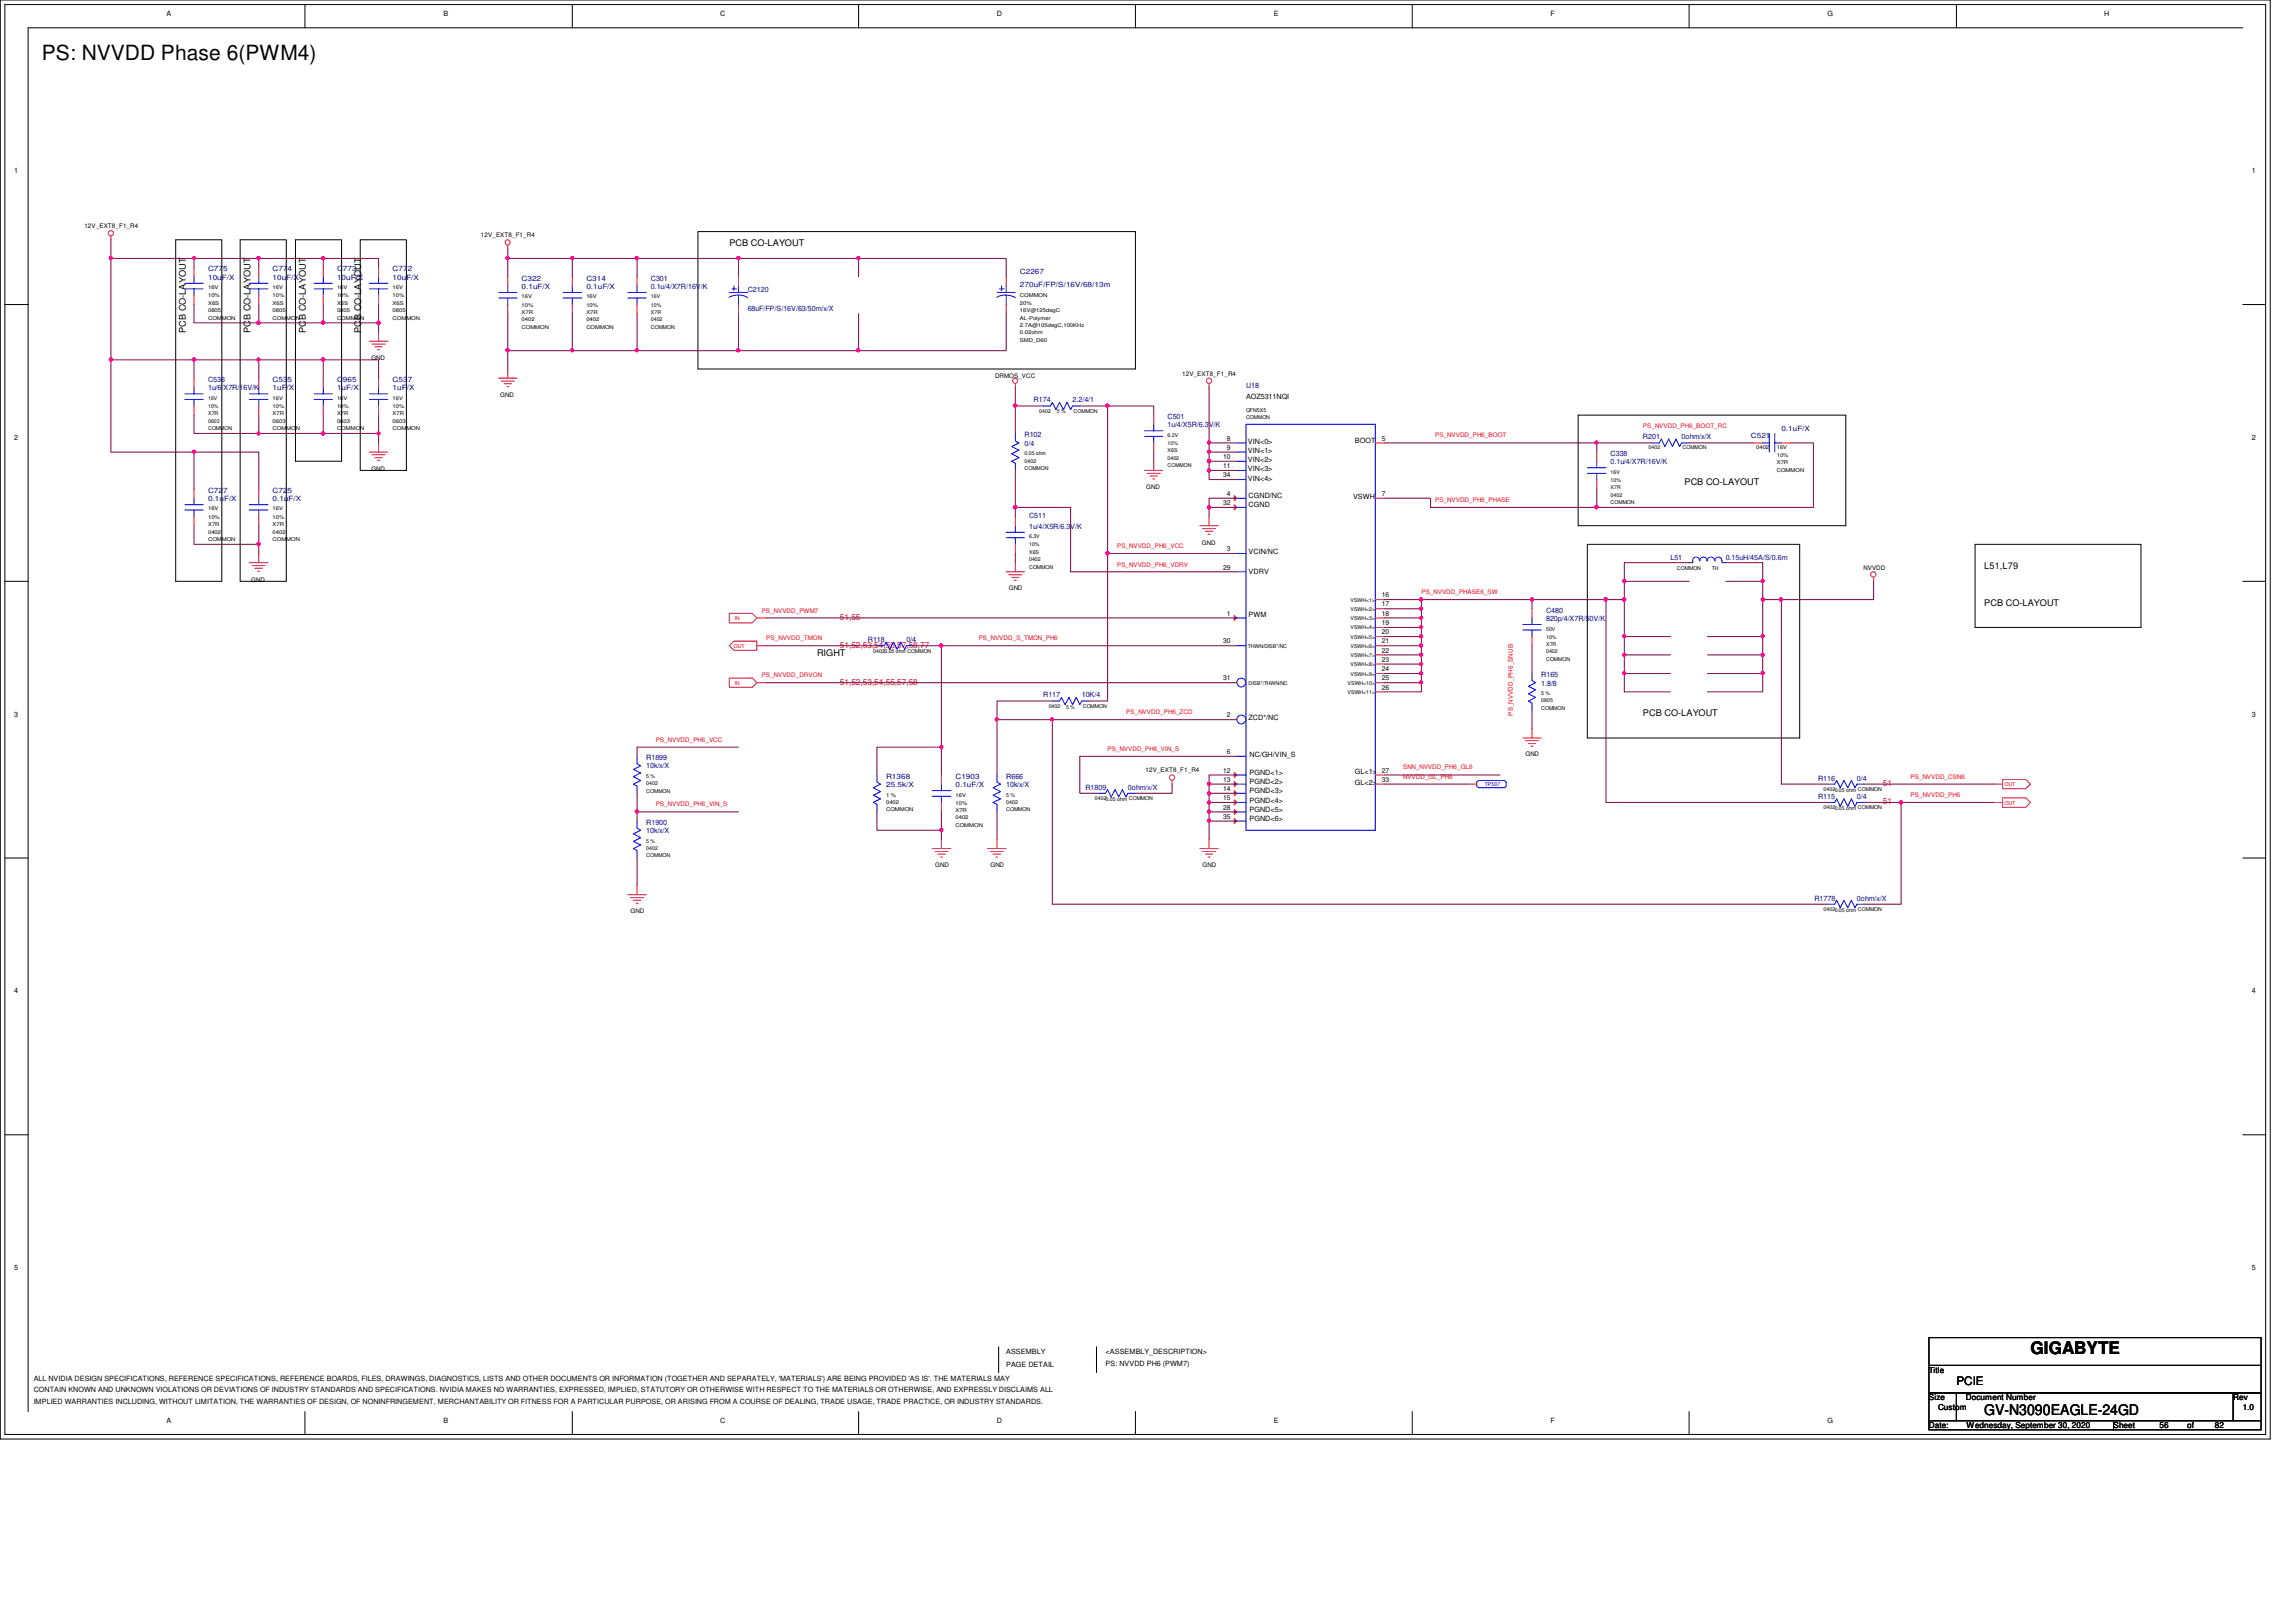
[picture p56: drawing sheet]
<svg xmlns="http://www.w3.org/2000/svg" width="297mm" height="210mm" viewBox="0 0 297 210" stroke-linecap="round" stroke-linejoin="round" font-family="sans-serif">
<defs><g id="words">
<text font-size="2.7" x="5.4" y="7.7">PS: NVVDD Phase 6(PWM4)</text>
<text font-size="2.2" x="262.7" y="175.2">GIGABYTE</text>
<text font-size="1.9" x="256.7" y="183.1">GV-N3090EAGLE-24GD</text>
<text font-size="1.5" x="253.1" y="179.3">PCIE</text>
<g font-size="1.2">
<text x="94.4" y="31.8">PCB CO-LAYOUT</text>
<text x="24" y="43.1" transform="rotate(-90 24 43.1)">PCB CO-LAYOUT</text>
<text x="32.4" y="43.1" transform="rotate(-90 32.4 43.1)">PCB CO-LAYOUT</text>
<text x="39.6" y="43.1" transform="rotate(-90 39.6 43.1)">PCB CO-LAYOUT</text>
<text x="46.7" y="43.1" transform="rotate(-90 46.7 43.1)">PCB CO-LAYOUT</text>
<text x="217.9" y="62.8">PCB CO-LAYOUT</text>
<text x="256.7" y="73.6">L51,L79</text>
<text x="256.7" y="78.4">PCB CO-LAYOUT</text>
<text x="105.7" y="84.9">RIGHT</text>
<text x="212.6" y="92.7">PCB CO-LAYOUT</text>
</g>
<g font-size="1.1" fill="#f00">
<text x="108.7" y="80.2">51,55</text>
<text x="108.7" y="83.8">51,52,53,54,55,57,58,77</text>
<text x="108.7" y="88.6">51,52,53,54,55,57,58</text>
<text x="243.6" y="101.7">51</text>
<text x="243.6" y="104.1">51</text>
</g>
<g font-size="1.1">
<text x="249.6" y="177.7">Title</text>
<text x="249.6" y="181.2">Size</text>
<text x="249.6" y="184.8">Date:</text>
<text x="250.7" y="182.4">Custom</text>
<text x="254.3" y="181.2">Document Number</text>
<text x="254.4" y="184.8">Wednesday, September 30, 2020</text>
<text x="273.4" y="184.8">Sheet</text>
<text x="279.4" y="184.8">56</text>
<text x="283" y="184.8">of</text>
<text x="286.6" y="184.8">82</text>
<text x="288.9" y="181.2">Rev</text>
<text x="290.1" y="182.4">1.0</text>
</g>
<g font-size=".9">
<text x="21.5" y="2">A</text>
<text x="57.4" y="2">B</text>
<text x="93.2" y="2">C</text>
<text x="129" y="2">D</text>
<text x="164.8" y="2">E</text>
<text x="200.6" y="2">F</text>
<text x="236.4" y="2">G</text>
<text x="272.2" y="2">H</text>
<text x="1.8" y="22.4">1</text>
<text x="291.3" y="22.4">1</text>
<text x="161.2" y="51.7">AOZ5311NQI</text>
<text x="1.8" y="56.9">2</text>
<text x="158.2" y="59.4">10</text>
<text x="158.7" y="57">8</text>
<text x="158.7" y="58.2">9</text>
<text x="161.5" y="57.4">VIN&lt;0&gt;</text>
<text x="161.5" y="58.6">VIN&lt;1&gt;</text>
<text x="161.5" y="59.8">VIN&lt;2&gt;</text>
<text x="175.3" y="57.3">BOOT</text>
<text x="178.8" y="57">5</text>
<text x="291.3" y="56.9">2</text>
<text x="158.2" y="60.6">11</text>
<text x="158.2" y="65.4">32</text>
<text x="158.2" y="61.8">34</text>
<text x="158.7" y="64.2">4</text>
<text x="161.5" y="61">VIN&lt;3&gt;</text>
<text x="161.5" y="62.2">VIN&lt;4&gt;</text>
<text x="161.5" y="64.5">CGND/NC</text>
<text x="161.5" y="65.7">CGND</text>
<text x="175" y="64.6">VSWH</text>
<text x="178.8" y="64.2">7</text>
<text x="158.7" y="71.3">3</text>
<text x="161.5" y="71.8">VCIN/NC</text>
<text x="158.2" y="73.7">29</text>
<text x="161.5" y="74.3">VDRV</text>
<text x="178.8" y="77.3">16</text>
<text x="158.2" y="83.3">30</text>
<text x="158.7" y="79.7">1</text>
<text x="161.5" y="79.9">PWM</text>
<text x="178.8" y="78.5">17</text>
<text x="178.8" y="79.7">18</text>
<text x="178.8" y="80.9">19</text>
<text x="178.8" y="82.1">20</text>
<text x="178.8" y="83.3">21</text>
<text x="158.2" y="88.1">31</text>
<text x="178.8" y="84.5">22</text>
<text x="178.8" y="85.6">23</text>
<text x="178.8" y="86.9">24</text>
<text x="178.8" y="88.1">25</text>
<text x="178.8" y="89.2">26</text>
<text x="1.8" y="92.8">3</text>
<text x="158.7" y="92.8">2</text>
<text x="161.5" y="93.1">ZCD*/NC</text>
<text x="291.3" y="92.8">3</text>
<text x="158.2" y="100">12</text>
<text x="158.2" y="101.2">13</text>
<text x="158.7" y="97.6">6</text>
<text x="161.7" y="97.9">NC/GH/VIN_S</text>
<text x="161.7" y="100.3">PGND&lt;1&gt;</text>
<text x="161.7" y="101.5">PGND&lt;2&gt;</text>
<text x="175.3" y="100.2">GL&lt;1&gt;</text>
<text x="175.3" y="101.6">GL&lt;2&gt;</text>
<text x="178.8" y="100">27</text>
<text x="178.8" y="101.2">33</text>
<text x="158.2" y="102.4">14</text>
<text x="158.2" y="103.5">15</text>
<text x="158.2" y="104.8">28</text>
<text x="158.2" y="106">35</text>
<text x="161.7" y="102.7">PGND&lt;3&gt;</text>
<text x="161.7" y="103.9">PGND&lt;4&gt;</text>
<text x="161.7" y="105.1">PGND&lt;5&gt;</text>
<text x="161.7" y="106.3">PGND&lt;6&gt;</text>
<text x="1.8" y="128.6">4</text>
<text x="291.3" y="128.6">4</text>
<text x="1.8" y="164.4">5</text>
<text x="291.3" y="164.4">5</text>
<text x="4.4" y="178.7">ALL NVIDIA DESIGN SPECIFICATIONS, REFERENCE SPECIFICATIONS, REFERENCE BOARDS, FILES, DRAWINGS, DIAGNOSTICS, LISTS AND OTHER DOCUMENTS OR INFORMATION (TOGETHER AND SEPARATELY, 'MATERIALS') ARE BEING PROVIDED 'AS IS'. THE MATERIALS MAY</text>
<text x="130.2" y="177">PAGE DETAIL</text>
<text x="130.2" y="175.3">ASSEMBLY</text>
<text x="143" y="175.3">&lt;ASSEMBLY_DESCRIPTION&gt;</text>
<text x="143" y="176.8">PS: NVVDD PH6 (PWM7)</text>
<text x="4.4" y="180.2">CONTAIN KNOWN AND UNKNOWN VIOLATIONS OR DEVIATIONS OF INDUSTRY STANDARDS AND SPECIFICATIONS. NVIDIA MAKES NO WARRANTIES, EXPRESSED, IMPLIED, STATUTORY OR OTHERWISE WITH RESPECT TO THE MATERIALS OR OTHERWISE, AND EXPRESSLY DISCLAIMS ALL</text>
<text x="4.4" y="181.7">IMPLIED WARRANTIES INCLUDING, WITHOUT LIMITATION, THE WARRANTIES OF DESIGN, OF NONINFRINGEMENT, MERCHANTABILITY OR FITNESS FOR A PARTICULAR PURPOSE, OR ARISING FROM A COURSE OF DEALING, TRADE USAGE, TRADE PRACTICE, OR INDUSTRY STANDARDS.</text>
<text x="21.5" y="184.1">A</text>
<text x="57.4" y="184.1">B</text>
<text x="93.2" y="184.1">C</text>
<text x="129" y="184.1">D</text>
<text x="164.8" y="184.1">E</text>
<text x="200.6" y="184.1">F</text>
<text x="236.4" y="184.1">G</text>
</g>
<g font-size=".9" fill="#00007f">
<text x="26.9" y="35.1">C775</text>
<text x="35.3" y="35.1">C774</text>
<text x="43.6" y="35.1">C773</text>
<text x="50.8" y="35.1">C772</text>
<text x="131.9" y="35.5">C2267</text>
<text x="26.9" y="36.2">10uF/X</text>
<text x="35.3" y="36.2">10uF/X</text>
<text x="43.6" y="36.2">10uF/X</text>
<text x="50.8" y="36.2">10uF/X</text>
<text x="67.5" y="36.3">C322</text>
<text x="67.5" y="37.4">0.1uF/X</text>
<text x="75.9" y="36.3">C314</text>
<text x="75.9" y="37.4">0.1uF/X</text>
<text x="84.2" y="36.3">C301</text>
<text x="84.2" y="37.4">0.1u/4/X7R/16V/K</text>
<text x="96.7" y="37.8">C2120</text>
<text x="96.7" y="40.3">68uF/FP/S/16V/63/50m/x/X</text>
<text x="131.9" y="37.1">270uF/FP/S/16V/68/13m</text>
<text x="26.9" y="49.4">C536</text>
<text x="26.9" y="50.5">1u/6/X7R/16V/K</text>
<text x="35.3" y="49.4">C535</text>
<text x="35.3" y="50.5">1uF/X</text>
<text x="43.6" y="49.4">C965</text>
<text x="43.6" y="50.5">1uF/X</text>
<text x="50.8" y="49.4">C537</text>
<text x="50.8" y="50.5">1uF/X</text>
<text x="133.7" y="52.1">R174</text>
<text x="138.8" y="52.1">2.2/4/1</text>
<text x="161.2" y="50.2">U18</text>
<text x="132.5" y="56.6">R102</text>
<text x="132.5" y="57.7">0/4</text>
<text x="151" y="54.2">C501</text>
<text x="151" y="55.3">1u/4/X5R/6.3V/K</text>
<text x="208.4" y="59">C338</text>
<text x="212.6" y="56.9">R201</text>
<text x="217.5" y="56.9">0ohm/x/X</text>
<text x="226.5" y="56.7">C521</text>
<text x="230.5" y="55.8">0.1uF/X</text>
<text x="26.9" y="63.8">C727</text>
<text x="26.9" y="64.9">0.1uF/X</text>
<text x="35.3" y="63.8">C725</text>
<text x="35.3" y="64.9">0.1uF/X</text>
<text x="208.4" y="60.1">0.1u/4/X7R/16V/K</text>
<text x="133.1" y="67.1">C511</text>
<text x="133.1" y="68.4">1u/4/X5R/6.3V/K</text>
<text x="216.1" y="72.5">L51</text>
<text x="223.3" y="72.5">0.15uH/45A/S/0.6m</text>
<text x="112.3" y="83.1">R118</text>
<text x="117.3" y="83.1">0/4</text>
<text x="200" y="79.3">C480</text>
<text x="200" y="80.3">820p/4/X7R/50V/K</text>
<text x="199.4" y="87.6">R165</text>
<text x="199.4" y="88.7">1.8/8</text>
<text x="135" y="90.3">R117</text>
<text x="140" y="90.3">10K/4</text>
<text x="83.6" y="98.4">R1899</text>
<text x="83.6" y="99.4">10k/x/X</text>
<text x="114.6" y="100.8">R1368</text>
<text x="114.6" y="101.9">25.5k/X</text>
<text x="123.6" y="100.8">C1903</text>
<text x="123.6" y="101.9">0.1uF/X</text>
<text x="130.2" y="100.8">R666</text>
<text x="130.2" y="101.9">10k/x/X</text>
<text x="235.2" y="101">R116</text>
<text x="240.2" y="101">0/4</text>
<text x="83.6" y="106.7">R1900</text>
<text x="83.6" y="107.8">10k/x/X</text>
<text x="140.4" y="102.2">R1809</text>
<text x="145.9" y="102.2">0ohm/x/X</text>
<text x="235.2" y="103.4">R115</text>
<text x="240.2" y="103.4">0/4</text>
<text x="234.7" y="116.5">R1778</text>
<text x="240.2" y="116.5">0ohm/x/X</text>
</g>
<g font-size=".8">
<text x="10.9" y="29.5">12V_EXT8_F1_R4</text>
<text x="62.2" y="30.7">12V_EXT8_F1_R4</text>
<text x="48" y="46.6">GND</text>
<text x="64.7" y="51.4">GND</text>
<text x="128.7" y="48.9">DRMOS_VCC</text>
<text x="152.9" y="48.6">12V_EXT8_F1_R4</text>
<text x="48" y="60.9">GND</text>
<text x="148.3" y="63.3">GND</text>
<text x="155.5" y="70.5">GND</text>
<text x="32.5" y="75.3">GND</text>
<text x="130.5" y="76.3">GND</text>
<text x="241.1" y="73.7">NVVDD</text>
<text x="148.2" y="99.9">12V_EXT8_F1_R4</text>
<text x="197.4" y="97.8">GND</text>
<text x="121" y="112.1">GND</text>
<text x="128.1" y="112.1">GND</text>
<text x="155.6" y="112.1">GND</text>
<text x="81.6" y="118.1">GND</text>
</g>
<g font-size=".8" fill="#f00">
<text x="185.7" y="56.6">PS_NVVDD_PH6_BOOT</text>
<text x="212.6" y="55.4">PS_NVVDD_PH6_BOOT_RC</text>
<text x="185.7" y="64.9">PS_NVVDD_PH6_PHASE</text>
<text x="144.5" y="70.9">PS_NVVDD_PH6_VCC</text>
<text x="144.5" y="73.3">PS_NVVDD_PH6_VDRV</text>
<text x="183.9" y="76.9">PS_NVVDD_PHASE6_SW</text>
<text x="98.5" y="79.3">PS_NVVDD_PWM7</text>
<text x="99.1" y="82.8">PS_NVVDD_TMON</text>
<text x="126.6" y="82.8">PS_NVVDD_S_TMON_PH6</text>
<text x="98.5" y="87.6">PS_NVVDD_DRVON</text>
<text x="145.7" y="92.4">PS_NVVDD_PH6_ZCD</text>
<text x="195.7" y="92.6" transform="rotate(-90 195.7 92.6)">PS_NVVDD_PH6_SNUB</text>
<text x="84.8" y="96">PS_NVVDD_PH6_VCC</text>
<text x="143.3" y="97.2">PS_NVVDD_PH6_VIN_S</text>
<text x="181.5" y="100.8">NVVDD_GL_PH6</text>
<text x="181.5" y="99.6">SNN_NVVDD_PH6_GL6</text>
<text x="247.2" y="100.8">PS_NVVDD_CSN6</text>
<text x="84.8" y="104.4">PS_NVVDD_PH6_VIN_S</text>
<text x="247.2" y="103.2">PS_NVVDD_PH6</text>
</g>
<g font-size=".7">
<text x="26.9" y="41.4">COMMON</text>
<text x="26.9" y="40.4">0805</text>
<text x="26.9" y="38.5">10%</text>
<text x="26.9" y="39.5">X6S</text>
<text x="26.9" y="37.4">16V</text>
<text x="35.3" y="41.4">COMMON</text>
<text x="35.3" y="37.4">16V</text>
<text x="35.3" y="40.4">0805</text>
<text x="35.3" y="38.5">10%</text>
<text x="35.3" y="39.5">X6S</text>
<text x="43.6" y="39.5">X6S</text>
<text x="43.6" y="40.4">0805</text>
<text x="43.6" y="41.4">COMMON</text>
<text x="43.6" y="38.5">10%</text>
<text x="43.6" y="37.4">16V</text>
<text x="50.8" y="41.4">COMMON</text>
<text x="50.8" y="39.5">X6S</text>
<text x="50.8" y="37.4">16V</text>
<text x="50.8" y="38.5">10%</text>
<text x="50.8" y="40.4">0805</text>
<text x="67.5" y="38.6">16V</text>
<text x="67.5" y="41.6">0402</text>
<text x="67.5" y="40.6">X7R</text>
<text x="67.5" y="39.7">10%</text>
<text x="75.9" y="41.6">0402</text>
<text x="75.9" y="38.6">16V</text>
<text x="75.9" y="40.6">X7R</text>
<text x="75.9" y="39.7">10%</text>
<text x="84.2" y="41.6">0402</text>
<text x="84.2" y="40.6">X7R</text>
<text x="84.2" y="39.7">10%</text>
<text x="84.2" y="38.6">16V</text>
<text x="131.9" y="40.4">16V@125degC</text>
<text x="131.9" y="41.4">AL-Polymer</text>
<text x="131.9" y="39.5">20%</text>
<text x="131.9" y="38.5">COMMON</text>
<text x="67.5" y="42.5">COMMON</text>
<text x="75.9" y="42.5">COMMON</text>
<text x="84.2" y="42.5">COMMON</text>
<text x="131.9" y="42.3">2.7A@105degC,100KHz</text>
<text x="131.9" y="43.3">0.02ohm</text>
<text x="131.9" y="44.2">SMD_D60</text>
<text x="26.9" y="53.8">X7R</text>
<text x="26.9" y="51.7">16V</text>
<text x="26.9" y="52.8">10%</text>
<text x="35.3" y="51.7">16V</text>
<text x="35.3" y="52.8">10%</text>
<text x="35.3" y="53.8">X7R</text>
<text x="43.6" y="53.8">X7R</text>
<text x="43.6" y="52.8">10%</text>
<text x="43.6" y="51.7">16V</text>
<text x="50.8" y="53.8">X7R</text>
<text x="50.8" y="52.8">10%</text>
<text x="50.8" y="51.7">16V</text>
<text x="134.4" y="53.4">0402</text>
<text x="136.7" y="53.5">5 %</text>
<text x="138.9" y="53.4">COMMON</text>
<text x="161.2" y="53.3">QFN5X5</text>
<text x="26.9" y="55.7">COMMON</text>
<text x="26.9" y="54.7">0603</text>
<text x="35.3" y="55.7">COMMON</text>
<text x="35.3" y="54.7">0603</text>
<text x="43.6" y="55.7">COMMON</text>
<text x="43.6" y="54.7">0603</text>
<text x="50.8" y="55.7">COMMON</text>
<text x="50.8" y="54.7">0603</text>
<text x="132.5" y="58.9">0.05 ohm</text>
<text x="132.5" y="59.9">0402</text>
<text x="151" y="56.5">6.3V</text>
<text x="151" y="58.5">X6S</text>
<text x="151" y="59.5">0402</text>
<text x="151" y="57.6">10%</text>
<text x="161.2" y="54.2">COMMON</text>
<text x="213.3" y="58.2">0402</text>
<text x="217.7" y="58.2">COMMON</text>
<text x="227.2" y="58.2">0402</text>
<text x="229.9" y="59.1">10%</text>
<text x="229.9" y="58.2">16V</text>
<text x="132.5" y="60.8">COMMON</text>
<text x="151" y="60.5">COMMON</text>
<text x="208.4" y="62.4">10%</text>
<text x="208.4" y="61.3">16V</text>
<text x="208.4" y="65.2">COMMON</text>
<text x="208.4" y="64.3">0402</text>
<text x="208.4" y="63.3">X7R</text>
<text x="229.9" y="61">COMMON</text>
<text x="229.9" y="60.1">X7R</text>
<text x="26.9" y="66">16V</text>
<text x="26.9" y="67.1">10%</text>
<text x="26.9" y="70">COMMON</text>
<text x="26.9" y="69">0402</text>
<text x="26.9" y="68.1">X7R</text>
<text x="35.3" y="67.1">10%</text>
<text x="35.3" y="66">16V</text>
<text x="35.3" y="69">0402</text>
<text x="35.3" y="68.1">X7R</text>
<text x="35.3" y="70">COMMON</text>
<text x="133.1" y="70.7">10%</text>
<text x="133.1" y="71.7">X6S</text>
<text x="133.1" y="69.6">6.3V</text>
<text x="133.1" y="73.6">COMMON</text>
<text x="133.1" y="72.6">0402</text>
<text x="174.7" y="77.9">VSWH&lt;1&gt;</text>
<text x="217" y="73.7">COMMON</text>
<text x="221.5" y="73.7">TH</text>
<text x="161.5" y="83.9">THWN/DISB*/NC</text>
<text x="174.7" y="79.1">VSWH&lt;2&gt;</text>
<text x="174.7" y="80.3">VSWH&lt;3&gt;</text>
<text x="174.7" y="81.4">VSWH&lt;4&gt;</text>
<text x="174.7" y="82.6">VSWH&lt;5&gt;</text>
<text x="174.7" y="83.9">VSWH&lt;6&gt;</text>
<text x="200" y="81.7">50V</text>
<text x="200" y="82.6">10%</text>
<text x="200" y="83.6">X7R</text>
<text x="113" y="84.5">04020.05 ohm COMMON</text>
<text x="161.5" y="88.6">DISB*/THWN/NC</text>
<text x="174.3" y="88.6">VSWH&lt;10&gt;</text>
<text x="174.3" y="89.8">VSWH&lt;11&gt;</text>
<text x="174.7" y="85">VSWH&lt;7&gt;</text>
<text x="174.7" y="86.2">VSWH&lt;8&gt;</text>
<text x="174.7" y="87.4">VSWH&lt;9&gt;</text>
<text x="199.4" y="89.9">5 %</text>
<text x="200" y="85.5">COMMON</text>
<text x="200" y="84.5">0402</text>
<text x="135.7" y="91.6">0402</text>
<text x="137.9" y="91.7">5 %</text>
<text x="140.1" y="91.6">COMMON</text>
<text x="199.4" y="90.9">0805</text>
<text x="199.4" y="91.8">COMMON</text>
<text x="83.6" y="100.7">5 %</text>
<text x="83.6" y="101.6">0402</text>
<text x="83.6" y="102.6">COMMON</text>
<text x="114.6" y="105">COMMON</text>
<text x="114.6" y="103.1">1 %</text>
<text x="114.6" y="104">0402</text>
<text x="123.6" y="107">COMMON</text>
<text x="123.6" y="106">0402</text>
<text x="123.6" y="104.1">10%</text>
<text x="123.6" y="103.1">16V</text>
<text x="123.6" y="105.1">X7R</text>
<text x="130.2" y="105">COMMON</text>
<text x="130.2" y="104">0402</text>
<text x="130.2" y="103.1">5 %</text>
<text x="141.6" y="103.5">04020.05 ohm COMMON</text>
<text x="235.9" y="104.7">04020.05 ohm COMMON</text>
<text x="235.9" y="102.4">04020.05 ohm COMMON</text>
<text x="83.6" y="110">0402</text>
<text x="83.6" y="111">COMMON</text>
<text x="83.6" y="109.1">5 %</text>
<text x="235.9" y="117.9">04020.05 ohm COMMON</text>
</g>
<g font-size=".7" fill="#f00">
<text x="95" y="83.9">OUT</text>
<text x="95.1" y="80.3">IN</text>
<text x="95.1" y="88.6">IN</text>
<text x="259.3" y="101.8">OUT</text>
<text x="259.3" y="104.1">OUT</text>
</g>
<text font-size=".7" fill="#00007f" x="192.1" y="101.8">TP507</text>
<text font-size=".3" fill="#fff" x="143.5" y="52.1">PS_NVVDD_PH6_VCC</text>
</g></defs>
<g fill="none" stroke="#000" stroke-width=".13">
<path d="M0 0h293.7v186.2h-293.7zM.6 .6h292.5v185h-292.5zM39.5 .6v3M74 .6v3M111.1 .6v3M146.9 .6v3M182.7 .6v3M218.5 .6v3M253.1 .6v3M290.1 3.6h-286.5v179.1M.6 39.4h3M22.7 31h6v44.2h-6z"/>
<path d="M31.1 31h5.9v44.2h-5.9zM38.2 31h6v28.7h-6zM46.6 31h6v29.9h-6zM90.3 30h56.6v17.8h-56.6zM290.1 39.4h3M204.2 53.7h34.6v14.3h-34.6zM.6 75.2h3M205.4 70.4h27.4v25.1h-27.4zM255.5 70.4h21.5v10.8h-21.5zM290.1 75.2h3M.6 111h3M290.1 111h3"/>
<path d="M.6 146.9h3M290.1 146.9h3M129.2 174.3v3.3M141.9 174.3v3.3M249.6 173.1h42.9v3.6h-42.9zM249.6 176.7h42.9v3.6h-42.9zM39.5 182.7v2.9M74 182.7v2.9M111.1 182.7v2.9M146.9 182.7v2.9M182.7 182.7v2.9M218.5 182.7v2.9"/>
<path d="M249.6 180.3h3.5v3.6h-3.5zM249.6 183.9h23.8v1.1h-23.8zM253.1 180.3h35.8v3.6h-35.8zM273.4 183.9h19.1v1.1h-19.1zM288.9 180.3h3.6v3.6h-3.6z"/>
</g>
<g fill="none" stroke="#f00" stroke-width=".13">
<path d="M14.3 30.6v.4M41.8 34.6v1.2M41.8 38.2v1.2M49 34.6v1.2M49 38.2v1.2M65.7 31.7v.5M65.7 35.8v1.2M65.7 39.4v1.2M74 35.8v1.2M74 39.4v1.2M82.4 35.8v1.2M82.4 39.4v1.2"/>
<path d="M95.5 35.8v1.2M95.5 39.4v1.2M130.2 35.8v1.2M130.2 39.4v1.2M47.8 58.5h2.4M47.8 44.2h2.4M48.1 58.8h1.7M48.1 44.5h1.7M48.5 59.2h.9M48.5 44.9h.9M48.8 59.6h.3M48.8 45.3h.3"/>
<path d="M49 57.3v1.2M49 43v1.2M49 48.9v1.2M49 52.5v1.2M64.5 48.9h2.4M64.9 49.3h1.6M65.2 49.7h1M65.6 50h.2M65.7 47.8v1.1M131.4 49.7v.4M131.4 56.1h.1M135 52.5h.1"/>
<path d="M139.7 52.5h.1M149.3 59.7v1.2M149.3 53.7v1.2M149.3 57.3v1.2M156.4 49.7v.4M226.9 57.3h1.1M230.5 57.3h1.1M32.3 72.8h2.4M32.6 73.2h1.7M33 73.5h.9M33.4 73.9h.2M33.5 71.6v1.2"/>
<path d="M97.9 80l-.6-.6h-2.9v1.2h2.9l.6-.6h1.2M130.2 74h2.3M130.5 74.4h1.7M130.9 74.7h.9M131.2 75.1h.3M131.4 72.8v1.2M131.4 66.8v1.2M131.4 70.4v1.2M131.4 60.9h.1M148.1 60.9h2.3M148.4 61.3h1.7M148.8 61.6h.9"/>
<path d="M149.1 62h.3M155.2 68h2.4M155.6 68.4h1.7M156 68.7h.9M156.3 69.1h.2M156.4 66.8v1.2M218.5 72.8h.1M223.3 72.8h.1M242.4 74.7v.5M82.4 97.9h.1M95 83h2.9v1.2h-2.9l-.6-.6zM97.9 83.6h1.2"/>
<path d="M99.1 88.3h-1.2l-.6 .6h-2.9v-1.1h2.9l.6 .5M113.4 83.6h.1M118.2 83.6h.1M136.1 90.7h.1M140.9 90.7h.1M197 95.5h2.4M197.4 95.8h1.6M197.7 96.2h1M198.1 96.6h.2M198.2 94.3v1.2M81.2 115.8h2.4M81.6 116.2h1.7"/>
<path d="M82 116.5h.9M82.3 116.9h.2M82.4 114.6v1.2M82.4 106.3h.1M82.4 111h.1M82.4 102.7h.1M113.4 100.3h.1M113.4 105.1h.1M120.6 109.8h2.4M121 110.2h1.6M121.3 110.5h1M121.7 110.9h.2"/>
<path d="M121.8 108.6v1.2M121.8 100.3v1.2M121.8 103.8v1.3M127.8 109.8h2.4M128.1 110.2h1.7M128.5 110.5h1M128.9 110.9h.2M129 108.6v1.2M129 100.3h.1M129 105.1h.1M142.1 102.7h.1M146.9 102.7h.1"/>
<path d="M151.6 101v.5M155.2 109.8h2.4M155.6 110.2h1.7M156 110.5h.9M156.3 110.9h.2M156.4 108.6v1.2M236.4 117h.1M236.4 103.8h.1M236.4 101.5h.1M241.2 117h.1M241.2 103.8h.1M241.2 101.5h.1"/>
<path d="M257.9 103.8h1.2M257.9 101.5h1.2M259.1 103.3h3l.6 .5-.6 .7h-3zM259.1 100.9h3l.6 .6-.6 .6h-3z"/>
<circle cx="14.3" cy="30.2" r=".34"/>
<circle cx="65.7" cy="31.4" r=".33"/>
<circle cx="131.3" cy="49.3" r=".33"/>
<circle cx="156.4" cy="49.3" r=".34"/>
<circle cx="242.4" cy="74.3" r=".34"/>
<circle cx="151.6" cy="100.6" r=".34"/>
</g>
<g fill="none" stroke="#00f" stroke-width=".13">
<path d="M40.6 36.7h2.4M40.6 37.4h2.4M41.8 37.4v.8M41.8 35.8v.9M47.8 36.7h2.4M47.8 37.4h2.4M49 37.4v.8M49 35.8v.9M64.5 37.8h2.4M64.5 38.6h2.4M65.7 38.6v.8M65.7 37v.8"/>
<path d="M72.9 37.8h2.4M72.9 38.6h2.4M74 38.6v.8M74 37v.8M81.2 37.8h2.4M81.2 38.6h2.4M82.4 38.6v.8M82.4 37v.8M94.3 38.5a2.45 2.45 0 0 1 2.4 0M94.4 37.8h2.3M94.7 37.4h.6M95 37v.6"/>
<path d="M95.5 37v.8M95.5 38.2v1.2M128.9 38.5a2.45 2.45 0 0 1 2.5 0M129 37.8h2.4M129.3 37.4h.6M129.6 37v.6M130.2 37v.8M130.2 38.2v1.2M47.8 51h2.4M47.8 51.7h2.4M49 51.7v.8M49 50.1v.9"/>
<path d="M131.4 56.1v1l.4 .2-.9 .5 .9 .5-.9 .4 .9 .5-.9 .5 .5 .2v1M135 52.5h.9l.2-.4 .5 .9 .5-.9 .5 .9 .4-.9 .5 .9 .3-.5h.9M148.1 55.8h2.3M148.1 56.5h2.3M149.3 56.5v.8M149.3 54.9v.9M160 57.3h1.2M160 59.7h1.2M160 58.5h1.2M161.2 54.9h16.7v52.5h-16.7zM177.9 57.3h.1M228 57.3h.9"/>
<path d="M228.9 56.1v2.4M229.6 57.3h.9M229.6 56.1v2.4M130.2 68.9h2.3M130.2 69.6h2.3M131.4 69.6v.8M131.4 68v.9M160 60.9h1.2M160 74h1.2M160 64.5h1.2M160 62.1h1.2M160 65.7h1.2"/>
<path d="M160 71.6h1.2M160 80h1.2M177.9 64.5h.1M177.9 77.6h.1M177.9 78.8h.1M177.9 80h.1M219.8 72.6h.1a.44 .44 0 0 0-.5-.5 .44 .44 0 0 0-.4 .5v.2h-.5M220.8 72.6a.46 .46 0 0 0-.4-.5 .46 .46 0 0 0-.5 .5M221.8 72.6a.46 .46 0 0 0-.5-.5 .46 .46 0 0 0-.4 .5M222.7 72.6a.44 .44 0 0 0-.4-.5 .44 .44 0 0 0-.4 .5M222.8 72.6v.2h.5M82.4 97.9v.9l.5 .3-.9 .5 .9 .4-.9 .5 .9 .5-.9 .5 .4 .2v1"/>
<path d="M113.4 83.6h1l.2-.5 .5 .9 .5-.9 .5 .9 .4-.9 .5 .9 .3-.4h.9M136.1 90.7h1l.2-.4 .5 .9 .5-.9 .5 .9 .4-.9 .5 .9 .3-.5h.9M160 97.9h1.2M160 83.6h1.2M177.9 89.5h.1M177.9 88.3h.1M177.9 84.8h.1M177.9 83.6h.1M177.9 87.2h.1M177.9 85.9h.1M177.9 81.2h.1M177.9 82.4h.1"/>
<path d="M82.4 106.3v.9l.5 .2-.9 .5 .9 .5-.9 .5 .9 .4-.9 .5 .4 .3v.9M113.4 100.3v.9l.5 .3-.9 .4 .9 .5-.9 .5 .9 .5-.9 .4 .4 .3v1M120.6 102.3h2.4M120.6 103h2.4M121.8 103v.8M121.8 101.5v.8M129 100.3v.9l.5 .3-1 .4 1 .5-1 .5 1 .5-1 .4 .5 .3v1M142.1 102.7h.9l.3-.5 .5 .9 .5-.9 .4 .9 .5-.9 .5 .9 .2-.4h1M160 105.1h1.2M160 103.8h1.2M160 102.7h1.2M160 101.5h1.2"/>
<path d="M160 100.3h1.2M160 106.3h1.2M177.9 101.5h.1M177.9 100.3h.1M236.4 117h1l.2-.5 .5 1 .4-1 .6 1 .4-1 .5 1 .2-.5h1M236.4 103.8h1l.2-.4 .5 1 .4-1 .6 1 .4-1 .5 1 .2-.6h1M236.4 101.5h1l.2-.5 .5 .9 .4-.9 .6 .9 .4-.9 .5 .9 .2-.4h1"/>
<circle cx="160.6" cy="93.1" r=".57"/>
<circle cx="160.6" cy="88.3" r=".57"/>
</g>
<path d="M159.7 79.6l.3 .4-.3 .3z" fill="#f00"/>
<path d="M159.7 79.6l.3 .4-.3 .3zM160 80h.1M160 71.6h.1M160 93.1h.1" fill="none" stroke="#f00" stroke-width=".13"/>
<path d="M159.7 64.1l.3 .4-.3 .3z" fill="#f00"/>
<path d="M160 57.3h.1M160 58.5h.1M160 59.7h.1M177.9 57.3h1.2M159.7 64.1l.3 .4-.3 .3zM160 64.5h.1M160 60.9h.1M177.9 64.5h1.2M160 97.9h.1" fill="none" stroke="#f00" stroke-width=".13"/>
<path d="M159.7 99.9l.3 .4-.3 .3z" fill="#f00"/>
<path d="M159.7 99.9l.3 .4-.3 .3zM160 100.3h.1" fill="none" stroke="#f00" stroke-width=".13"/>
<path d="M159.7 101.1l.3 .4-.3 .3z" fill="#f00"/>
<path d="M159.7 101.1l.3 .4-.3 .3zM160 101.5h.1" fill="none" stroke="#f00" stroke-width=".13"/>
<path d="M159.7 102.3l.3 .4-.3 .3z" fill="#f00"/>
<path d="M159.7 102.3l.3 .4-.3 .3zM160 102.7h.1" fill="none" stroke="#f00" stroke-width=".13"/>
<path d="M159.7 103.5l.3 .3-.3 .4z" fill="#f00"/>
<g fill="none" stroke="#f00" stroke-width=".13">
<path d="M177.9 77.6h1.2M177.9 78.8h1.2M177.9 80h1.2M177.9 81.2h1.2M177.9 82.4h1.2M177.9 83.6h1.2M177.9 84.8h1.2M177.9 85.9h1.2M177.9 87.2h1.2M177.9 88.3h1.2M177.9 89.5h1.2M159.7 103.5l.3 .3-.3 .4z"/>
<path d="M160 103.8h.1M177.9 100.3h1.2"/>
</g>
<path d="M159.7 104.7l.3 .4-.3 .3z" fill="#f00"/>
<path d="M160 74h.1M160 83.6h.1M160 88.3h.1M159.7 104.7l.3 .4-.3 .3zM160 105.1h.1" fill="none" stroke="#f00" stroke-width=".13"/>
<path d="M159.7 65.3l.3 .4-.3 .3z" fill="#f00"/>
<path d="M159.7 65.3l.3 .4-.3 .3zM160 65.7h.1M160 62.1h.1M177.9 101.5h1.2" fill="none" stroke="#f00" stroke-width=".13"/>
<path d="M159.7 105.9l.3 .4-.3 .3z" fill="#f00"/>
<g fill="none" stroke="#f00" stroke-width=".13">
<path d="M25.1 34.6v1.2M25.1 38.2v1.2M33.5 34.6v1.2M33.5 38.2v1.2M25.1 48.9v1.2M25.1 52.5v1.2M33.5 48.9v1.2M33.5 52.5v1.2M41.8 48.9v1.2M41.8 52.5v1.2M206.6 58.5v1.2M213.7 57.3h.1"/>
<path d="M218.5 57.3h.1M25.1 63.3v1.2M25.1 66.8v1.2M33.5 63.3v1.2M33.5 66.8v1.2M198.2 78.8v1.2M206.6 62.1v1.2M198.2 87.2h.1M198.2 91.9h.1M198.2 82.4v1.2M159.7 105.9l.3 .4-.3 .3zM160 106.3h.1"/>
<path d="M189.9 101.5h1.1"/>
</g>
<g fill="none" stroke="#00f" stroke-width=".13">
<path d="M23.9 36.7h2.4M23.9 37.4h2.4M25.1 37.4v.8M25.1 35.8v.9M32.3 36.7h2.4M32.3 37.4h2.4M33.5 37.4v.8M33.5 35.8v.9M23.9 51h2.4M23.9 51.7h2.4M25.1 51.7v.8M25.1 50.1v.9"/>
<path d="M32.3 51h2.4M32.3 51.7h2.4M33.5 51.7v.8M33.5 50.1v.9M40.6 51h2.4M40.6 51.7h2.4M41.8 51.7v.8M41.8 50.1v.9M206.6 59.7v.8M213.7 57.3h1l.2-.5 .5 1 .5-1 .5 1 .4-1 .5 1 .2-.5h1M23.9 65.3h2.4M23.9 66h2.4"/>
<path d="M25.1 66v.8M25.1 64.5v.8M32.3 65.3h2.4M32.3 66h2.4M33.5 66v.8M33.5 64.5v.8M198.2 80v.8M205.4 60.5h2.4M205.4 61.3h2.4M206.6 61.3v.8M197 80.8h2.4M197 81.5h2.4"/>
<path d="M198.2 87.2v.9l.5 .2-1 .5 1 .5-1 .5 1 .5-1 .4 .5 .3v.9M198.2 81.5v.9M191 101.2l.3-.2h3.3l.3 .2v.5l-.3 .2h-3.3l-.3-.2zM191 101.5h.1"/>
</g>
<path d="M14.3 31v15.6" fill="none" stroke="#7f0040" stroke-width=".13"/>
<path d="M14.2 33.2h.3l.1 .2-.1 .1-.2 .1-.1-.1z" fill-rule="evenodd" fill="#f0f"/>
<path d="M14.2 33.2h.3l.1 .2-.1 .1-.2 .1-.1-.1z" fill="none" stroke="#f0f" stroke-width=".13"/>
<path d="M14.3 46.6v11.9" fill="none" stroke="#7f0040" stroke-width=".13"/>
<path d="M14.2 46.4h.3l.1 .1-.1 .2h-.2h-.1z" fill-rule="evenodd" fill="#f0f"/>
<path d="M14.2 46.4h.3l.1 .1-.1 .2h-.2h-.1z" fill="none" stroke="#f0f" stroke-width=".13"/>
<path d="M14.3 58.5h10.8v4.8" fill="none" stroke="#7f0040" stroke-width=".13"/>
<path d="M24.9 58.3h.3l.1 .2-.1 .1-.1 .1-.2-.1z" fill-rule="evenodd" fill="#f0f"/>
<path d="M24.9 58.3h.3l.1 .2-.1 .1-.1 .1-.2-.1z" fill="none" stroke="#f0f" stroke-width=".13"/>
<path d="M25.1 46.6v2.3" fill="none" stroke="#7f0040" stroke-width=".13"/>
<path d="M24.9 46.4h.3l.1 .1-.1 .2h-.1h-.2z" fill-rule="evenodd" fill="#f0f"/>
<path d="M24.9 46.4h.3l.1 .1-.1 .2h-.1h-.2z" fill="none" stroke="#f0f" stroke-width=".13"/>
<path d="M14.3 33.4h10.8v1.2M14.3 46.6h10.8" fill="none" stroke="#7f0040" stroke-width=".13"/>
<path d="M24.9 33.2h.3l.1 .2-.1 .1-.1 .1-.2-.1z" fill-rule="evenodd" fill="#f0f"/>
<path d="M24.9 33.2h.3l.1 .2-.1 .1-.1 .1-.2-.1z" fill="none" stroke="#f0f" stroke-width=".13"/>
<path d="M25.1 58.5h8.4v4.8M33.5 46.6v2.3" fill="none" stroke="#7f0040" stroke-width=".13"/>
<path d="M33.3 46.4h.3l.1 .1-.1 .2h-.2h-.1z" fill-rule="evenodd" fill="#f0f"/>
<path d="M33.3 46.4h.3l.1 .1-.1 .2h-.2h-.1z" fill="none" stroke="#f0f" stroke-width=".13"/>
<path d="M25.1 33.4h8.4v1.2M25.1 46.6h8.4M41.8 46.6v2.3" fill="none" stroke="#7f0040" stroke-width=".13"/>
<path d="M41.6 46.4h.4v.1v.2h-.2h-.2z" fill-rule="evenodd" fill="#f0f"/>
<path d="M41.6 46.4h.4v.1v.2h-.2h-.2z" fill="none" stroke="#f0f" stroke-width=".13"/>
<path d="M33.5 33.4h8.3v1.2M33.5 46.6h8.3" fill="none" stroke="#7f0040" stroke-width=".13"/>
<path d="M41.6 33.2h.4v.2v.1l-.2 .1-.2-.1z" fill-rule="evenodd" fill="#f0f"/>
<path d="M41.6 33.2h.4v.2v.1l-.2 .1-.2-.1z" fill="none" stroke="#f0f" stroke-width=".13"/>
<path d="M33.3 33.2h.3l.1 .2-.1 .1-.2 .1-.1-.1z" fill-rule="evenodd" fill="#f0f"/>
<path d="M33.3 33.2h.3l.1 .2-.1 .1-.2 .1-.1-.1z" fill="none" stroke="#f0f" stroke-width=".13"/>
<path d="M41.8 33.4h7.2v1.2M65.7 32.2v3.6M65.7 33.4h8.3v2.4M41.8 46.6h7.2v2.3" fill="none" stroke="#7f0040" stroke-width=".13"/>
<path d="M73.9 33.2h.3v.2v.1l-.2 .1-.1-.1z" fill-rule="evenodd" fill="#f0f"/>
<path d="M73.9 33.2h.3v.2v.1l-.2 .1-.1-.1z" fill="none" stroke="#f0f" stroke-width=".13"/>
<path d="M65.5 33.2h.3l.1 .2-.1 .1-.1 .1-.2-.1z" fill-rule="evenodd" fill="#f0f"/>
<path d="M65.5 33.2h.3l.1 .2-.1 .1-.1 .1-.2-.1z" fill="none" stroke="#f0f" stroke-width=".13"/>
<path d="M82.4 33.4v2.4" fill="none" stroke="#7f0040" stroke-width=".13"/>
<path d="M82.2 33.2h.3l.1 .2-.1 .1-.1 .1-.2-.1z" fill-rule="evenodd" fill="#f0f"/>
<path d="M82.2 33.2h.3l.1 .2-.1 .1-.1 .1-.2-.1z" fill="none" stroke="#f0f" stroke-width=".13"/>
<path d="M74 33.4h21.5v2.4M95.5 33.4h15.6v2.4" fill="none" stroke="#7f0040" stroke-width=".13"/>
<path d="M110.9 33.2h.3v.2v.1l-.2 .1-.1-.1z" fill-rule="evenodd" fill="#f0f"/>
<path d="M110.9 33.2h.3v.2v.1l-.2 .1-.1-.1z" fill="none" stroke="#f0f" stroke-width=".13"/>
<path d="M95.3 33.2h.4l.1 .2-.1 .1-.2 .1-.2-.1z" fill-rule="evenodd" fill="#f0f"/>
<path d="M95.3 33.2h.4l.1 .2-.1 .1-.2 .1-.2-.1z" fill="none" stroke="#f0f" stroke-width=".13"/>
<path d="M111.1 33.4h19.1v2.4M156.4 58.5v3.6h3.6M151.6 101.5v1.2h-4.7" fill="none" stroke="#7f0040" stroke-width=".13"/>
<path d="M156.3 59.5h.3v.1v.2l-.2 .1-.1-.1z" fill-rule="evenodd" fill="#f0f"/>
<path d="M156.3 59.5h.3v.1v.2l-.2 .1-.1-.1z" fill="none" stroke="#f0f" stroke-width=".13"/>
<path d="M156.3 58.3h.3v.2v.1l-.2 .1-.1-.1z" fill-rule="evenodd" fill="#f0f"/>
<path d="M156.3 58.3h.3v.2v.1l-.2 .1-.1-.1z" fill="none" stroke="#f0f" stroke-width=".13"/>
<path d="M156.4 50.1v8.4M156.4 60.9h3.6" fill="none" stroke="#7f0040" stroke-width=".13"/>
<path d="M156.3 60.7h.3v.2v.1l-.2 .1-.1-.1z" fill-rule="evenodd" fill="#f0f"/>
<path d="M156.3 60.7h.3v.2v.1l-.2 .1-.1-.1z" fill="none" stroke="#f0f" stroke-width=".13"/>
<path d="M156.4 59.7h3.6M156.4 58.5h3.6M156.4 57.3h3.6" fill="none" stroke="#7f0040" stroke-width=".13"/>
<path d="M156.3 57.1h.3v.2v.1l-.2 .1-.1-.1z" fill-rule="evenodd" fill="#f0f"/>
<path d="M156.3 57.1h.3v.2v.1l-.2 .1-.1-.1z" fill="none" stroke="#f0f" stroke-width=".13"/>
<path d="M131.4 52.5h3.6M131.4 50.1v6" fill="none" stroke="#7f0040" stroke-width=".13"/>
<path d="M131.2 52.3h.3l.1 .2-.1 .1-.2 .1-.1-.1z" fill-rule="evenodd" fill="#f0f"/>
<path d="M131.2 52.3h.3l.1 .2-.1 .1-.2 .1-.1-.1z" fill="none" stroke="#f0f" stroke-width=".13"/>
<path d="M25.1 68v2.4h8.4v1.2" fill="none" stroke="#7f0040" stroke-width=".13"/>
<path d="M33.3 70.2h.3l.1 .2-.1 .1-.2 .1-.1-.1z" fill-rule="evenodd" fill="#f0f"/>
<path d="M33.3 70.2h.3l.1 .2-.1 .1-.2 .1-.1-.1z" fill="none" stroke="#f0f" stroke-width=".13"/>
<path d="M25.1 53.7v2.4h16.7" fill="none" stroke="#7f0040" stroke-width=".13"/>
<path d="M33.3 55.9h.3l.1 .2-.1 .1-.2 .1-.1-.1z" fill-rule="evenodd" fill="#f0f"/>
<path d="M33.3 55.9h.3l.1 .2-.1 .1-.2 .1-.1-.1z" fill="none" stroke="#f0f" stroke-width=".13"/>
<path d="M41.6 55.9h.4v.2v.1l-.2 .1-.2-.1z" fill-rule="evenodd" fill="#f0f"/>
<path d="M41.6 55.9h.4v.2v.1l-.2 .1-.2-.1z" fill="none" stroke="#f0f" stroke-width=".13"/>
<path d="M25.1 39.4v2.4h8.4v-2.4M33.5 53.7v2.4M41.8 53.7v2.4M41.8 41.8h7.2v1.2M33.5 68v2.4" fill="none" stroke="#7f0040" stroke-width=".13"/>
<path d="M48.8 41.6h.3l.1 .1-.1 .2-.1 .1-.2-.1z" fill-rule="evenodd" fill="#f0f"/>
<path d="M48.8 41.6h.3l.1 .1-.1 .2-.1 .1-.2-.1z" fill="none" stroke="#f0f" stroke-width=".13"/>
<path d="M33.5 41.8h8.3" fill="none" stroke="#7f0040" stroke-width=".13"/>
<path d="M41.6 41.6h.4v.1v.2l-.2 .1-.2-.1z" fill-rule="evenodd" fill="#f0f"/>
<path d="M41.6 41.6h.4v.1v.2l-.2 .1-.2-.1z" fill="none" stroke="#f0f" stroke-width=".13"/>
<path d="M33.3 41.6h.3l.1 .1-.1 .2-.2 .1-.1-.1z" fill-rule="evenodd" fill="#f0f"/>
<path d="M33.3 41.6h.3l.1 .1-.1 .2-.2 .1-.1-.1z" fill="none" stroke="#f0f" stroke-width=".13"/>
<path d="M41.8 39.4v2.4M41.8 56.1h7.2v1.2M49 53.7v2.4" fill="none" stroke="#7f0040" stroke-width=".13"/>
<path d="M48.8 55.9h.3l.1 .2-.1 .1-.1 .1-.2-.1z" fill-rule="evenodd" fill="#f0f"/>
<path d="M48.8 55.9h.3l.1 .2-.1 .1-.1 .1-.2-.1z" fill="none" stroke="#f0f" stroke-width=".13"/>
<path d="M49 39.4v2.4M65.7 45.4v2.4" fill="none" stroke="#7f0040" stroke-width=".13"/>
<path d="M65.5 45.2h.3l.1 .1-.1 .2-.1 .1-.2-.1z" fill-rule="evenodd" fill="#f0f"/>
<path d="M65.5 45.2h.3l.1 .1-.1 .2-.1 .1-.2-.1z" fill="none" stroke="#f0f" stroke-width=".13"/>
<path d="M65.7 40.6v4.8h8.3v-4.8" fill="none" stroke="#7f0040" stroke-width=".13"/>
<path d="M73.9 45.2h.3v.1v.2l-.2 .1-.1-.1z" fill-rule="evenodd" fill="#f0f"/>
<path d="M73.9 45.2h.3v.1v.2l-.2 .1-.1-.1z" fill="none" stroke="#f0f" stroke-width=".13"/>
<path d="M95.5 40.6v4.8h-13.1M82.4 111v3.6" fill="none" stroke="#7f0040" stroke-width=".13"/>
<path d="M82.2 45.2h.3l.1 .1-.1 .2-.1 .1-.2-.1z" fill-rule="evenodd" fill="#f0f"/>
<path d="M82.2 45.2h.3l.1 .1-.1 .2-.1 .1-.2-.1z" fill="none" stroke="#f0f" stroke-width=".13"/>
<path d="M82.4 40.6v4.8h-8.4M111.1 40.6v4.8h-15.6" fill="none" stroke="#7f0040" stroke-width=".13"/>
<path d="M110.9 45.2h.3v.1v.2l-.2 .1-.1-.1z" fill-rule="evenodd" fill="#f0f"/>
<path d="M110.9 45.2h.3v.1v.2l-.2 .1-.1-.1z" fill="none" stroke="#f0f" stroke-width=".13"/>
<path d="M95.3 45.2h.4l.1 .1-.1 .2-.2 .1-.2-.1z" fill-rule="evenodd" fill="#f0f"/>
<path d="M95.3 45.2h.4l.1 .1-.1 .2-.2 .1-.2-.1z" fill="none" stroke="#f0f" stroke-width=".13"/>
<path d="M113.4 105.1v2.3h8.4v1.2M121.8 105.1v2.3" fill="none" stroke="#7f0040" stroke-width=".13"/>
<path d="M121.6 107.2h.3l.1 .2-.1 .2-.1 .1-.2-.1z" fill-rule="evenodd" fill="#f0f"/>
<path d="M121.6 107.2h.3l.1 .2-.1 .2-.1 .1-.2-.1z" fill="none" stroke="#f0f" stroke-width=".13"/>
<path d="M130.2 40.6v4.8h-19.1M149.3 58.5v1.2M131.4 71.6v1.2M129 105.1v3.5M160 106.3h-3.6v2.3M160 100.3h-3.6v2.4" fill="none" stroke="#7f0040" stroke-width=".13"/>
<path d="M156.3 101.3h.3v.1v.2l-.2 .1-.1-.1z" fill-rule="evenodd" fill="#f0f"/>
<path d="M156.3 101.3h.3v.1v.2l-.2 .1-.1-.1z" fill="none" stroke="#f0f" stroke-width=".13"/>
<path d="M156.3 102.5h.3v.2v.1l-.2 .1-.1-.1z" fill-rule="evenodd" fill="#f0f"/>
<path d="M156.3 102.5h.3v.2v.1l-.2 .1-.1-.1z" fill="none" stroke="#f0f" stroke-width=".13"/>
<path d="M156.4 102.7v3.6" fill="none" stroke="#7f0040" stroke-width=".13"/>
<path d="M156.3 104.9h.3v.1v.2h-.2h-.1z" fill-rule="evenodd" fill="#f0f"/>
<path d="M156.3 104.9h.3v.1v.2h-.2h-.1z" fill="none" stroke="#f0f" stroke-width=".13"/>
<path d="M156.3 106.1h.3v.1v.2h-.2h-.1z" fill-rule="evenodd" fill="#f0f"/>
<path d="M156.3 106.1h.3v.1v.2h-.2h-.1z" fill="none" stroke="#f0f" stroke-width=".13"/>
<path d="M160 64.5h-3.6v2.3M156.4 105.1h3.6M156.4 103.8h3.6" fill="none" stroke="#7f0040" stroke-width=".13"/>
<path d="M156.3 103.7h.3v.1v.2l-.2 .1-.1-.1z" fill-rule="evenodd" fill="#f0f"/>
<path d="M156.3 103.7h.3v.1v.2l-.2 .1-.1-.1z" fill="none" stroke="#f0f" stroke-width=".13"/>
<path d="M156.4 65.7h3.6M156.4 102.7h3.6M156.4 101.5h3.6" fill="none" stroke="#7f0040" stroke-width=".13"/>
<path d="M156.3 65.5h.3v.1v.2l-.2 .1-.1-.1z" fill-rule="evenodd" fill="#f0f"/>
<path d="M156.3 65.5h.3v.1v.2l-.2 .1-.1-.1z" fill="none" stroke="#f0f" stroke-width=".13"/>
<path d="M198.2 91.9v2.4M220.9 87.2h7.1v2.3h-7.1" fill="none" stroke="#7f0040" stroke-width=".13"/>
<path d="M227.9 87h.3l.1 .1-.1 .2h-.2h-.1z" fill-rule="evenodd" fill="#f0f"/>
<path d="M227.9 87h.3l.1 .1-.1 .2h-.2h-.1z" fill="none" stroke="#f0f" stroke-width=".13"/>
<path d="M220.9 84.8h7.1" fill="none" stroke="#7f0040" stroke-width=".13"/>
<path d="M227.9 84.6h.3l.1 .2-.1 .1-.2 .1-.1-.1z" fill-rule="evenodd" fill="#f0f"/>
<path d="M227.9 84.6h.3l.1 .2-.1 .1-.2 .1-.1-.1z" fill="none" stroke="#f0f" stroke-width=".13"/>
<path d="M220.9 82.4h7.1M228 84.8v2.4" fill="none" stroke="#7f0040" stroke-width=".13"/>
<path d="M227.9 82.2h.3l.1 .1-.1 .2h-.2h-.1z" fill-rule="evenodd" fill="#f0f"/>
<path d="M227.9 82.2h.3l.1 .1-.1 .2h-.2h-.1z" fill="none" stroke="#f0f" stroke-width=".13"/>
<path d="M230.5 77.6h-2.5v7.2" fill="none" stroke="#7f0040" stroke-width=".13"/>
<path d="M227.9 77.4h.3l.1 .2-.1 .1-.2 .1-.1-.1z" fill-rule="evenodd" fill="#f0f"/>
<path d="M227.9 77.4h.3l.1 .2-.1 .1-.2 .1-.1-.1z" fill="none" stroke="#f0f" stroke-width=".13"/>
<path d="M230.5 77.6v23.9" fill="none" stroke="#7f0040" stroke-width=".13"/>
<path d="M230.3 77.4h.3v.2v.1l-.2 .1-.1-.1z" fill-rule="evenodd" fill="#f0f"/>
<path d="M230.3 77.4h.3v.2v.1l-.2 .1-.1-.1z" fill="none" stroke="#f0f" stroke-width=".13"/>
<path d="M223.3 75.2h4.7v2.4M230.5 101.5h5.9" fill="none" stroke="#7f0040" stroke-width=".13"/>
<path d="M227.9 75h.3l.1 .2-.1 .1-.2 .1-.1-.1z" fill-rule="evenodd" fill="#f0f"/>
<path d="M227.9 75h.3l.1 .2-.1 .1-.2 .1-.1-.1z" fill="none" stroke="#f0f" stroke-width=".13"/>
<path d="M223.3 72.8h4.7v2.4M242.4 75.2v2.4h-11.9M99.1 88.3h60.9M179.1 101.5h10.8M241.2 101.5h16.7M241.2 103.8h4.8v13.2" fill="none" stroke="#7f0040" stroke-width=".13"/>
<path d="M245.8 103.7h.3l.1 .1-.1 .2-.1 .1-.2-.1z" fill-rule="evenodd" fill="#f0f"/>
<path d="M245.8 103.7h.3l.1 .1-.1 .2-.1 .1-.2-.1z" fill="none" stroke="#f0f" stroke-width=".13"/>
<path d="M179.1 57.3h27.5M241.2 117h4.8M246 103.8h11.9" fill="none" stroke="#7f0040" stroke-width=".13"/>
<path d="M206.4 57.1h.3l.1 .2-.1 .1-.2 .1-.1-.1z" fill-rule="evenodd" fill="#f0f"/>
<path d="M206.4 57.1h.3l.1 .2-.1 .1-.2 .1-.1-.1z" fill="none" stroke="#f0f" stroke-width=".13"/>
<path d="M213.7 57.3h-7.1v1.2M218.5 57.3h8.4M231.6 57.3h3v8.4h-28M206.6 63.3v2.4h-21.5v-1.2h-6" fill="none" stroke="#7f0040" stroke-width=".13"/>
<path d="M206.4 65.5h.3l.1 .1-.1 .2-.2 .1-.1-.1z" fill-rule="evenodd" fill="#f0f"/>
<path d="M206.4 65.5h.3l.1 .1-.1 .2-.2 .1-.1-.1z" fill="none" stroke="#f0f" stroke-width=".13"/>
<path d="M139.7 52.5h3.6M143.3 52.5h6v1.2M143.3 52.5v38.2h-2.4M95.5 96.7h-13.1v1.2M198.2 83.6v3.6" fill="none" stroke="#7f0040" stroke-width=".13"/>
<path d="M143.1 52.3h.3l.1 .2-.1 .1-.1 .1-.2-.1z" fill-rule="evenodd" fill="#f0f"/>
<path d="M143.1 52.3h.3l.1 .2-.1 .1-.1 .1-.2-.1z" fill="none" stroke="#f0f" stroke-width=".13"/>
<path d="M143.3 71.6h16.7" fill="none" stroke="#7f0040" stroke-width=".13"/>
<path d="M143.1 71.4h.3l.1 .2-.1 .2h-.1h-.2z" fill-rule="evenodd" fill="#f0f"/>
<path d="M143.1 71.4h.3l.1 .2-.1 .2h-.1h-.2z" fill="none" stroke="#f0f" stroke-width=".13"/>
<path d="M131.4 65.7h7.1v8.3h21.5" fill="none" stroke="#7f0040" stroke-width=".13"/>
<path d="M131.2 65.5h.3l.1 .1-.1 .2-.2 .1-.1-.1z" fill-rule="evenodd" fill="#f0f"/>
<path d="M131.2 65.5h.3l.1 .1-.1 .2-.2 .1-.1-.1z" fill="none" stroke="#f0f" stroke-width=".13"/>
<path d="M131.4 60.9v5.9M95.5 105.1h-13.1v1.2" fill="none" stroke="#7f0040" stroke-width=".13"/>
<path d="M82.2 104.9h.3l.1 .1-.1 .2h-.1h-.2z" fill-rule="evenodd" fill="#f0f"/>
<path d="M82.2 104.9h.3l.1 .1-.1 .2h-.1h-.2z" fill="none" stroke="#f0f" stroke-width=".13"/>
<path d="M136.1 90.7h-7.1v9.6M160 97.9h-20.3v4.8h2.4M82.4 102.7v2.4" fill="none" stroke="#7f0040" stroke-width=".13"/>
<path d="M128.8 92.9h.3l.1 .2-.1 .1-.2 .1-.1-.1z" fill-rule="evenodd" fill="#f0f"/>
<path d="M128.8 92.9h.3l.1 .2-.1 .1-.2 .1-.1-.1z" fill="none" stroke="#f0f" stroke-width=".13"/>
<path d="M129 93.1h7.1v23.9" fill="none" stroke="#7f0040" stroke-width=".13"/>
<path d="M135.9 92.9h.3l.1 .2-.1 .1-.1 .1-.2-.1z" fill-rule="evenodd" fill="#f0f"/>
<path d="M135.9 92.9h.3l.1 .2-.1 .1-.1 .1-.2-.1z" fill="none" stroke="#f0f" stroke-width=".13"/>
<path d="M136.1 93.1h23.9M179.1 87.2h4.8v1.1h-4.8M136.1 117h100.3" fill="none" stroke="#7f0040" stroke-width=".13"/>
<path d="M183.7 88.2h.3l.1 .1-.1 .1-.1 .1-.2-.1z" fill-rule="evenodd" fill="#f0f"/>
<path d="M183.7 88.2h.3l.1 .1-.1 .1-.1 .1-.2-.1z" fill="none" stroke="#f0f" stroke-width=".13"/>
<path d="M179.1 85.9h4.8v1.3" fill="none" stroke="#7f0040" stroke-width=".13"/>
<path d="M183.7 85.8h.3l.1 .1-.1 .2h-.1h-.2z" fill-rule="evenodd" fill="#f0f"/>
<path d="M183.7 85.8h.3l.1 .1-.1 .2h-.1h-.2z" fill="none" stroke="#f0f" stroke-width=".13"/>
<path d="M183.7 87h.3l.1 .1-.1 .2h-.1h-.2z" fill-rule="evenodd" fill="#f0f"/>
<path d="M183.7 87h.3l.1 .1-.1 .2h-.1h-.2z" fill="none" stroke="#f0f" stroke-width=".13"/>
<path d="M179.1 84.8h4.8" fill="none" stroke="#7f0040" stroke-width=".13"/>
<path d="M183.7 84.6h.3l.1 .2-.1 .1-.1 .1-.2-.1z" fill-rule="evenodd" fill="#f0f"/>
<path d="M183.7 84.6h.3l.1 .2-.1 .1-.1 .1-.2-.1z" fill="none" stroke="#f0f" stroke-width=".13"/>
<path d="M179.1 83.6h4.8v2.3M179.1 82.4h4.8v1.2" fill="none" stroke="#7f0040" stroke-width=".13"/>
<path d="M183.7 82.2h.3l.1 .1-.1 .2h-.1h-.2z" fill-rule="evenodd" fill="#f0f"/>
<path d="M183.7 82.2h.3l.1 .1-.1 .2h-.1h-.2z" fill="none" stroke="#f0f" stroke-width=".13"/>
<path d="M183.7 83.4h.3l.1 .1-.1 .2-.1 .1-.2-.1z" fill-rule="evenodd" fill="#f0f"/>
<path d="M183.7 83.4h.3l.1 .1-.1 .2-.1 .1-.2-.1z" fill="none" stroke="#f0f" stroke-width=".13"/>
<path d="M179.1 80h4.8v1.2M179.1 81.2h4.8v1.2" fill="none" stroke="#7f0040" stroke-width=".13"/>
<path d="M183.7 79.8h.3l.1 .2-.1 .1-.1 .1-.2-.1z" fill-rule="evenodd" fill="#f0f"/>
<path d="M183.7 79.8h.3l.1 .2-.1 .1-.1 .1-.2-.1z" fill="none" stroke="#f0f" stroke-width=".13"/>
<path d="M183.7 81h.3l.1 .2-.1 .1-.1 .1-.2-.1z" fill-rule="evenodd" fill="#f0f"/>
<path d="M183.7 81h.3l.1 .2-.1 .1-.1 .1-.2-.1z" fill="none" stroke="#f0f" stroke-width=".13"/>
<path d="M179.1 78.8h4.8" fill="none" stroke="#7f0040" stroke-width=".13"/>
<path d="M183.7 78.6h.3l.1 .2-.1 .1-.1 .1-.2-.1z" fill-rule="evenodd" fill="#f0f"/>
<path d="M183.7 78.6h.3l.1 .2-.1 .1-.1 .1-.2-.1z" fill="none" stroke="#f0f" stroke-width=".13"/>
<path d="M179.1 77.6h4.8v2.4M183.9 77.6h14.3v1.2M183.9 88.3v1.2h-4.8" fill="none" stroke="#7f0040" stroke-width=".13"/>
<path d="M198 77.4h.3l.1 .2-.1 .1-.1 .1-.2-.1z" fill-rule="evenodd" fill="#f0f"/>
<path d="M198 77.4h.3l.1 .2-.1 .1-.1 .1-.2-.1z" fill="none" stroke="#f0f" stroke-width=".13"/>
<path d="M183.7 77.4h.3l.1 .2-.1 .1-.1 .1-.2-.1z" fill-rule="evenodd" fill="#f0f"/>
<path d="M183.7 77.4h.3l.1 .2-.1 .1-.1 .1-.2-.1z" fill="none" stroke="#f0f" stroke-width=".13"/>
<path d="M198.2 77.6h9.6v26.2" fill="none" stroke="#7f0040" stroke-width=".13"/>
<path d="M207.6 77.4h.3v.2v.1l-.2 .1-.1-.1z" fill-rule="evenodd" fill="#f0f"/>
<path d="M207.6 77.4h.3v.2v.1l-.2 .1-.1-.1z" fill="none" stroke="#f0f" stroke-width=".13"/>
<path d="M207.8 77.6h2.3M207.8 103.8h28.6" fill="none" stroke="#7f0040" stroke-width=".13"/>
<path d="M210 77.4h.3l.1 .2-.1 .1-.2 .1-.1-.1z" fill-rule="evenodd" fill="#f0f"/>
<path d="M210 77.4h.3l.1 .2-.1 .1-.2 .1-.1-.1z" fill="none" stroke="#f0f" stroke-width=".13"/>
<path d="M210.1 77.6v7.2" fill="none" stroke="#7f0040" stroke-width=".13"/>
<path d="M210 82.2h.3l.1 .1-.1 .2h-.2h-.1z" fill-rule="evenodd" fill="#f0f"/>
<path d="M210 82.2h.3l.1 .1-.1 .2h-.2h-.1z" fill="none" stroke="#f0f" stroke-width=".13"/>
<path d="M210 84.6h.3l.1 .2-.1 .1-.2 .1-.1-.1z" fill-rule="evenodd" fill="#f0f"/>
<path d="M210 84.6h.3l.1 .2-.1 .1-.2 .1-.1-.1z" fill="none" stroke="#f0f" stroke-width=".13"/>
<path d="M210.1 84.8v4.7" fill="none" stroke="#7f0040" stroke-width=".13"/>
<path d="M210 87h.3l.1 .1-.1 .2h-.2h-.1z" fill-rule="evenodd" fill="#f0f"/>
<path d="M210 87h.3l.1 .1-.1 .2h-.2h-.1z" fill="none" stroke="#f0f" stroke-width=".13"/>
<path d="M218.5 72.8h-8.4v2.4M210.1 89.5h6" fill="none" stroke="#7f0040" stroke-width=".13"/>
<path d="M210 75h.3l.1 .2-.1 .1-.2 .1-.1-.1z" fill-rule="evenodd" fill="#f0f"/>
<path d="M210 75h.3l.1 .2-.1 .1-.2 .1-.1-.1z" fill="none" stroke="#f0f" stroke-width=".13"/>
<path d="M99.1 80h60.9M218.5 75.2h-8.4v2.4M118.2 83.6h3.6v13.1M210.1 87.2h6M210.1 84.8h6M210.1 82.4h6M113.4 100.3v-3.6h8.4v3.6" fill="none" stroke="#7f0040" stroke-width=".13"/>
<path d="M121.6 96.5h.3l.1 .2-.1 .1-.1 .1-.2-.1z" fill-rule="evenodd" fill="#f0f"/>
<path d="M121.6 96.5h.3l.1 .2-.1 .1-.1 .1-.2-.1z" fill="none" stroke="#f0f" stroke-width=".13"/>
<path d="M121.8 83.6h38.2" fill="none" stroke="#7f0040" stroke-width=".13"/>
<path d="M121.6 83.4h.3l.1 .1-.1 .2-.1 .1-.2-.1z" fill-rule="evenodd" fill="#f0f"/>
<path d="M121.6 83.4h.3l.1 .1-.1 .2-.1 .1-.2-.1z" fill="none" stroke="#f0f" stroke-width=".13"/>
<path d="M99.1 83.6h14.3M179.1 100.3h15" fill="none" stroke="#7f0040" stroke-width=".13"/>
<path d="M14.2 33.2h.3l.1 .2-.1 .1-.2 .1-.1-.1z" fill-rule="evenodd" fill="#f0f"/>
<path d="M14.2 33.2h.3l.1 .2-.1 .1-.2 .1-.1-.1z" fill="none" stroke="#f0f" stroke-width=".13"/>
<path d="M14.2 46.4h.3l.1 .1-.1 .2h-.2h-.1z" fill-rule="evenodd" fill="#f0f"/>
<path d="M14.2 46.4h.3l.1 .1-.1 .2h-.2h-.1z" fill="none" stroke="#f0f" stroke-width=".13"/>
<path d="M24.9 58.3h.3l.1 .2-.1 .1-.1 .1-.2-.1z" fill-rule="evenodd" fill="#f0f"/>
<path d="M24.9 58.3h.3l.1 .2-.1 .1-.1 .1-.2-.1z" fill="none" stroke="#f0f" stroke-width=".13"/>
<path d="M24.9 46.4h.3l.1 .1-.1 .2h-.1h-.2z" fill-rule="evenodd" fill="#f0f"/>
<path d="M24.9 46.4h.3l.1 .1-.1 .2h-.1h-.2z" fill="none" stroke="#f0f" stroke-width=".13"/>
<path d="M24.9 33.2h.3l.1 .2-.1 .1-.1 .1-.2-.1z" fill-rule="evenodd" fill="#f0f"/>
<path d="M24.9 33.2h.3l.1 .2-.1 .1-.1 .1-.2-.1z" fill="none" stroke="#f0f" stroke-width=".13"/>
<path d="M33.3 46.4h.3l.1 .1-.1 .2h-.2h-.1z" fill-rule="evenodd" fill="#f0f"/>
<path d="M33.3 46.4h.3l.1 .1-.1 .2h-.2h-.1z" fill="none" stroke="#f0f" stroke-width=".13"/>
<path d="M41.6 46.4h.4v.1v.2h-.2h-.2z" fill-rule="evenodd" fill="#f0f"/>
<path d="M41.6 46.4h.4v.1v.2h-.2h-.2z" fill="none" stroke="#f0f" stroke-width=".13"/>
<path d="M41.6 33.2h.4v.2v.1l-.2 .1-.2-.1z" fill-rule="evenodd" fill="#f0f"/>
<path d="M41.6 33.2h.4v.2v.1l-.2 .1-.2-.1z" fill="none" stroke="#f0f" stroke-width=".13"/>
<path d="M33.3 33.2h.3l.1 .2-.1 .1-.2 .1-.1-.1z" fill-rule="evenodd" fill="#f0f"/>
<path d="M33.3 33.2h.3l.1 .2-.1 .1-.2 .1-.1-.1z" fill="none" stroke="#f0f" stroke-width=".13"/>
<path d="M73.9 33.2h.3v.2v.1l-.2 .1-.1-.1z" fill-rule="evenodd" fill="#f0f"/>
<path d="M73.9 33.2h.3v.2v.1l-.2 .1-.1-.1z" fill="none" stroke="#f0f" stroke-width=".13"/>
<path d="M65.5 33.2h.3l.1 .2-.1 .1-.1 .1-.2-.1z" fill-rule="evenodd" fill="#f0f"/>
<path d="M65.5 33.2h.3l.1 .2-.1 .1-.1 .1-.2-.1z" fill="none" stroke="#f0f" stroke-width=".13"/>
<path d="M82.2 33.2h.3l.1 .2-.1 .1-.1 .1-.2-.1z" fill-rule="evenodd" fill="#f0f"/>
<path d="M82.2 33.2h.3l.1 .2-.1 .1-.1 .1-.2-.1z" fill="none" stroke="#f0f" stroke-width=".13"/>
<path d="M110.9 33.2h.3v.2v.1l-.2 .1-.1-.1z" fill-rule="evenodd" fill="#f0f"/>
<path d="M110.9 33.2h.3v.2v.1l-.2 .1-.1-.1z" fill="none" stroke="#f0f" stroke-width=".13"/>
<path d="M95.3 33.2h.4l.1 .2-.1 .1-.2 .1-.2-.1z" fill-rule="evenodd" fill="#f0f"/>
<path d="M95.3 33.2h.4l.1 .2-.1 .1-.2 .1-.2-.1z" fill="none" stroke="#f0f" stroke-width=".13"/>
<path d="M156.3 59.5h.3v.1v.2l-.2 .1-.1-.1z" fill-rule="evenodd" fill="#f0f"/>
<path d="M156.3 59.5h.3v.1v.2l-.2 .1-.1-.1z" fill="none" stroke="#f0f" stroke-width=".13"/>
<path d="M156.3 58.3h.3v.2v.1l-.2 .1-.1-.1z" fill-rule="evenodd" fill="#f0f"/>
<path d="M156.3 58.3h.3v.2v.1l-.2 .1-.1-.1z" fill="none" stroke="#f0f" stroke-width=".13"/>
<path d="M156.3 60.7h.3v.2v.1l-.2 .1-.1-.1z" fill-rule="evenodd" fill="#f0f"/>
<path d="M156.3 60.7h.3v.2v.1l-.2 .1-.1-.1z" fill="none" stroke="#f0f" stroke-width=".13"/>
<path d="M156.3 57.1h.3v.2v.1l-.2 .1-.1-.1z" fill-rule="evenodd" fill="#f0f"/>
<path d="M156.3 57.1h.3v.2v.1l-.2 .1-.1-.1z" fill="none" stroke="#f0f" stroke-width=".13"/>
<path d="M131.2 52.3h.3l.1 .2-.1 .1-.2 .1-.1-.1z" fill-rule="evenodd" fill="#f0f"/>
<path d="M131.2 52.3h.3l.1 .2-.1 .1-.2 .1-.1-.1z" fill="none" stroke="#f0f" stroke-width=".13"/>
<path d="M33.3 70.2h.3l.1 .2-.1 .1-.2 .1-.1-.1z" fill-rule="evenodd" fill="#f0f"/>
<path d="M33.3 70.2h.3l.1 .2-.1 .1-.2 .1-.1-.1z" fill="none" stroke="#f0f" stroke-width=".13"/>
<path d="M33.3 55.9h.3l.1 .2-.1 .1-.2 .1-.1-.1z" fill-rule="evenodd" fill="#f0f"/>
<path d="M33.3 55.9h.3l.1 .2-.1 .1-.2 .1-.1-.1z" fill="none" stroke="#f0f" stroke-width=".13"/>
<path d="M41.6 55.9h.4v.2v.1l-.2 .1-.2-.1z" fill-rule="evenodd" fill="#f0f"/>
<path d="M41.6 55.9h.4v.2v.1l-.2 .1-.2-.1z" fill="none" stroke="#f0f" stroke-width=".13"/>
<path d="M48.8 41.6h.3l.1 .1-.1 .2-.1 .1-.2-.1z" fill-rule="evenodd" fill="#f0f"/>
<path d="M48.8 41.6h.3l.1 .1-.1 .2-.1 .1-.2-.1z" fill="none" stroke="#f0f" stroke-width=".13"/>
<path d="M41.6 41.6h.4v.1v.2l-.2 .1-.2-.1z" fill-rule="evenodd" fill="#f0f"/>
<path d="M41.6 41.6h.4v.1v.2l-.2 .1-.2-.1z" fill="none" stroke="#f0f" stroke-width=".13"/>
<path d="M33.3 41.6h.3l.1 .1-.1 .2-.2 .1-.1-.1z" fill-rule="evenodd" fill="#f0f"/>
<path d="M33.3 41.6h.3l.1 .1-.1 .2-.2 .1-.1-.1z" fill="none" stroke="#f0f" stroke-width=".13"/>
<path d="M48.8 55.9h.3l.1 .2-.1 .1-.1 .1-.2-.1z" fill-rule="evenodd" fill="#f0f"/>
<path d="M48.8 55.9h.3l.1 .2-.1 .1-.1 .1-.2-.1z" fill="none" stroke="#f0f" stroke-width=".13"/>
<path d="M65.5 45.2h.3l.1 .1-.1 .2-.1 .1-.2-.1z" fill-rule="evenodd" fill="#f0f"/>
<path d="M65.5 45.2h.3l.1 .1-.1 .2-.1 .1-.2-.1z" fill="none" stroke="#f0f" stroke-width=".13"/>
<path d="M73.9 45.2h.3v.1v.2l-.2 .1-.1-.1z" fill-rule="evenodd" fill="#f0f"/>
<path d="M73.9 45.2h.3v.1v.2l-.2 .1-.1-.1z" fill="none" stroke="#f0f" stroke-width=".13"/>
<path d="M82.2 45.2h.3l.1 .1-.1 .2-.1 .1-.2-.1z" fill-rule="evenodd" fill="#f0f"/>
<path d="M82.2 45.2h.3l.1 .1-.1 .2-.1 .1-.2-.1z" fill="none" stroke="#f0f" stroke-width=".13"/>
<path d="M110.9 45.2h.3v.1v.2l-.2 .1-.1-.1z" fill-rule="evenodd" fill="#f0f"/>
<path d="M110.9 45.2h.3v.1v.2l-.2 .1-.1-.1z" fill="none" stroke="#f0f" stroke-width=".13"/>
<path d="M95.3 45.2h.4l.1 .1-.1 .2-.2 .1-.2-.1z" fill-rule="evenodd" fill="#f0f"/>
<path d="M95.3 45.2h.4l.1 .1-.1 .2-.2 .1-.2-.1z" fill="none" stroke="#f0f" stroke-width=".13"/>
<path d="M121.6 107.2h.3l.1 .2-.1 .2-.1 .1-.2-.1z" fill-rule="evenodd" fill="#f0f"/>
<path d="M121.6 107.2h.3l.1 .2-.1 .2-.1 .1-.2-.1z" fill="none" stroke="#f0f" stroke-width=".13"/>
<path d="M156.3 101.3h.3v.1v.2l-.2 .1-.1-.1z" fill-rule="evenodd" fill="#f0f"/>
<path d="M156.3 101.3h.3v.1v.2l-.2 .1-.1-.1z" fill="none" stroke="#f0f" stroke-width=".13"/>
<path d="M156.3 102.5h.3v.2v.1l-.2 .1-.1-.1z" fill-rule="evenodd" fill="#f0f"/>
<path d="M156.3 102.5h.3v.2v.1l-.2 .1-.1-.1z" fill="none" stroke="#f0f" stroke-width=".13"/>
<path d="M156.3 104.9h.3v.1v.2h-.2h-.1z" fill-rule="evenodd" fill="#f0f"/>
<path d="M156.3 104.9h.3v.1v.2h-.2h-.1z" fill="none" stroke="#f0f" stroke-width=".13"/>
<path d="M156.3 106.1h.3v.1v.2h-.2h-.1z" fill-rule="evenodd" fill="#f0f"/>
<path d="M156.3 106.1h.3v.1v.2h-.2h-.1z" fill="none" stroke="#f0f" stroke-width=".13"/>
<path d="M156.3 103.7h.3v.1v.2l-.2 .1-.1-.1z" fill-rule="evenodd" fill="#f0f"/>
<path d="M156.3 103.7h.3v.1v.2l-.2 .1-.1-.1z" fill="none" stroke="#f0f" stroke-width=".13"/>
<path d="M156.3 65.5h.3v.1v.2l-.2 .1-.1-.1z" fill-rule="evenodd" fill="#f0f"/>
<path d="M156.3 65.5h.3v.1v.2l-.2 .1-.1-.1z" fill="none" stroke="#f0f" stroke-width=".13"/>
<path d="M227.9 87h.3l.1 .1-.1 .2h-.2h-.1z" fill-rule="evenodd" fill="#f0f"/>
<path d="M227.9 87h.3l.1 .1-.1 .2h-.2h-.1z" fill="none" stroke="#f0f" stroke-width=".13"/>
<path d="M227.9 84.6h.3l.1 .2-.1 .1-.2 .1-.1-.1z" fill-rule="evenodd" fill="#f0f"/>
<path d="M227.9 84.6h.3l.1 .2-.1 .1-.2 .1-.1-.1z" fill="none" stroke="#f0f" stroke-width=".13"/>
<path d="M227.9 82.2h.3l.1 .1-.1 .2h-.2h-.1z" fill-rule="evenodd" fill="#f0f"/>
<path d="M227.9 82.2h.3l.1 .1-.1 .2h-.2h-.1z" fill="none" stroke="#f0f" stroke-width=".13"/>
<path d="M227.9 77.4h.3l.1 .2-.1 .1-.2 .1-.1-.1z" fill-rule="evenodd" fill="#f0f"/>
<path d="M227.9 77.4h.3l.1 .2-.1 .1-.2 .1-.1-.1z" fill="none" stroke="#f0f" stroke-width=".13"/>
<path d="M230.3 77.4h.3v.2v.1l-.2 .1-.1-.1z" fill-rule="evenodd" fill="#f0f"/>
<path d="M230.3 77.4h.3v.2v.1l-.2 .1-.1-.1z" fill="none" stroke="#f0f" stroke-width=".13"/>
<path d="M227.9 75h.3l.1 .2-.1 .1-.2 .1-.1-.1z" fill-rule="evenodd" fill="#f0f"/>
<path d="M227.9 75h.3l.1 .2-.1 .1-.2 .1-.1-.1z" fill="none" stroke="#f0f" stroke-width=".13"/>
<path d="M245.8 103.7h.3l.1 .1-.1 .2-.1 .1-.2-.1z" fill-rule="evenodd" fill="#f0f"/>
<path d="M245.8 103.7h.3l.1 .1-.1 .2-.1 .1-.2-.1z" fill="none" stroke="#f0f" stroke-width=".13"/>
<path d="M206.4 57.1h.3l.1 .2-.1 .1-.2 .1-.1-.1z" fill-rule="evenodd" fill="#f0f"/>
<path d="M206.4 57.1h.3l.1 .2-.1 .1-.2 .1-.1-.1z" fill="none" stroke="#f0f" stroke-width=".13"/>
<path d="M206.4 65.5h.3l.1 .1-.1 .2-.2 .1-.1-.1z" fill-rule="evenodd" fill="#f0f"/>
<path d="M206.4 65.5h.3l.1 .1-.1 .2-.2 .1-.1-.1z" fill="none" stroke="#f0f" stroke-width=".13"/>
<path d="M143.1 52.3h.3l.1 .2-.1 .1-.1 .1-.2-.1z" fill-rule="evenodd" fill="#f0f"/>
<path d="M143.1 52.3h.3l.1 .2-.1 .1-.1 .1-.2-.1z" fill="none" stroke="#f0f" stroke-width=".13"/>
<path d="M143.1 71.4h.3l.1 .2-.1 .2h-.1h-.2z" fill-rule="evenodd" fill="#f0f"/>
<path d="M143.1 71.4h.3l.1 .2-.1 .2h-.1h-.2z" fill="none" stroke="#f0f" stroke-width=".13"/>
<path d="M131.2 65.5h.3l.1 .1-.1 .2-.2 .1-.1-.1z" fill-rule="evenodd" fill="#f0f"/>
<path d="M131.2 65.5h.3l.1 .1-.1 .2-.2 .1-.1-.1z" fill="none" stroke="#f0f" stroke-width=".13"/>
<path d="M82.2 104.9h.3l.1 .1-.1 .2h-.1h-.2z" fill-rule="evenodd" fill="#f0f"/>
<path d="M82.2 104.9h.3l.1 .1-.1 .2h-.1h-.2z" fill="none" stroke="#f0f" stroke-width=".13"/>
<path d="M128.8 92.9h.3l.1 .2-.1 .1-.2 .1-.1-.1z" fill-rule="evenodd" fill="#f0f"/>
<path d="M128.8 92.9h.3l.1 .2-.1 .1-.2 .1-.1-.1z" fill="none" stroke="#f0f" stroke-width=".13"/>
<path d="M135.9 92.9h.3l.1 .2-.1 .1-.1 .1-.2-.1z" fill-rule="evenodd" fill="#f0f"/>
<path d="M135.9 92.9h.3l.1 .2-.1 .1-.1 .1-.2-.1z" fill="none" stroke="#f0f" stroke-width=".13"/>
<path d="M183.7 88.2h.3l.1 .1-.1 .1-.1 .1-.2-.1z" fill-rule="evenodd" fill="#f0f"/>
<path d="M183.7 88.2h.3l.1 .1-.1 .1-.1 .1-.2-.1z" fill="none" stroke="#f0f" stroke-width=".13"/>
<path d="M183.7 85.8h.3l.1 .1-.1 .2h-.1h-.2z" fill-rule="evenodd" fill="#f0f"/>
<path d="M183.7 85.8h.3l.1 .1-.1 .2h-.1h-.2z" fill="none" stroke="#f0f" stroke-width=".13"/>
<path d="M183.7 87h.3l.1 .1-.1 .2h-.1h-.2z" fill-rule="evenodd" fill="#f0f"/>
<path d="M183.7 87h.3l.1 .1-.1 .2h-.1h-.2z" fill="none" stroke="#f0f" stroke-width=".13"/>
<path d="M183.7 84.6h.3l.1 .2-.1 .1-.1 .1-.2-.1z" fill-rule="evenodd" fill="#f0f"/>
<path d="M183.7 84.6h.3l.1 .2-.1 .1-.1 .1-.2-.1z" fill="none" stroke="#f0f" stroke-width=".13"/>
<path d="M183.7 82.2h.3l.1 .1-.1 .2h-.1h-.2z" fill-rule="evenodd" fill="#f0f"/>
<path d="M183.7 82.2h.3l.1 .1-.1 .2h-.1h-.2z" fill="none" stroke="#f0f" stroke-width=".13"/>
<path d="M183.7 83.4h.3l.1 .1-.1 .2-.1 .1-.2-.1z" fill-rule="evenodd" fill="#f0f"/>
<path d="M183.7 83.4h.3l.1 .1-.1 .2-.1 .1-.2-.1z" fill="none" stroke="#f0f" stroke-width=".13"/>
<path d="M183.7 79.8h.3l.1 .2-.1 .1-.1 .1-.2-.1z" fill-rule="evenodd" fill="#f0f"/>
<path d="M183.7 79.8h.3l.1 .2-.1 .1-.1 .1-.2-.1z" fill="none" stroke="#f0f" stroke-width=".13"/>
<path d="M183.7 81h.3l.1 .2-.1 .1-.1 .1-.2-.1z" fill-rule="evenodd" fill="#f0f"/>
<path d="M183.7 81h.3l.1 .2-.1 .1-.1 .1-.2-.1z" fill="none" stroke="#f0f" stroke-width=".13"/>
<path d="M183.7 78.6h.3l.1 .2-.1 .1-.1 .1-.2-.1z" fill-rule="evenodd" fill="#f0f"/>
<path d="M183.7 78.6h.3l.1 .2-.1 .1-.1 .1-.2-.1z" fill="none" stroke="#f0f" stroke-width=".13"/>
<path d="M198 77.4h.3l.1 .2-.1 .1-.1 .1-.2-.1z" fill-rule="evenodd" fill="#f0f"/>
<path d="M198 77.4h.3l.1 .2-.1 .1-.1 .1-.2-.1z" fill="none" stroke="#f0f" stroke-width=".13"/>
<path d="M183.7 77.4h.3l.1 .2-.1 .1-.1 .1-.2-.1z" fill-rule="evenodd" fill="#f0f"/>
<path d="M183.7 77.4h.3l.1 .2-.1 .1-.1 .1-.2-.1z" fill="none" stroke="#f0f" stroke-width=".13"/>
<path d="M207.6 77.4h.3v.2v.1l-.2 .1-.1-.1z" fill-rule="evenodd" fill="#f0f"/>
<path d="M207.6 77.4h.3v.2v.1l-.2 .1-.1-.1z" fill="none" stroke="#f0f" stroke-width=".13"/>
<path d="M210 77.4h.3l.1 .2-.1 .1-.2 .1-.1-.1z" fill-rule="evenodd" fill="#f0f"/>
<path d="M210 77.4h.3l.1 .2-.1 .1-.2 .1-.1-.1z" fill="none" stroke="#f0f" stroke-width=".13"/>
<path d="M210 82.2h.3l.1 .1-.1 .2h-.2h-.1z" fill-rule="evenodd" fill="#f0f"/>
<path d="M210 82.2h.3l.1 .1-.1 .2h-.2h-.1z" fill="none" stroke="#f0f" stroke-width=".13"/>
<path d="M210 84.6h.3l.1 .2-.1 .1-.2 .1-.1-.1z" fill-rule="evenodd" fill="#f0f"/>
<path d="M210 84.6h.3l.1 .2-.1 .1-.2 .1-.1-.1z" fill="none" stroke="#f0f" stroke-width=".13"/>
<path d="M210 87h.3l.1 .1-.1 .2h-.2h-.1z" fill-rule="evenodd" fill="#f0f"/>
<path d="M210 87h.3l.1 .1-.1 .2h-.2h-.1z" fill="none" stroke="#f0f" stroke-width=".13"/>
<path d="M210 75h.3l.1 .2-.1 .1-.2 .1-.1-.1z" fill-rule="evenodd" fill="#f0f"/>
<path d="M210 75h.3l.1 .2-.1 .1-.2 .1-.1-.1z" fill="none" stroke="#f0f" stroke-width=".13"/>
<path d="M121.6 96.5h.3l.1 .2-.1 .1-.1 .1-.2-.1z" fill-rule="evenodd" fill="#f0f"/>
<path d="M121.6 96.5h.3l.1 .2-.1 .1-.1 .1-.2-.1z" fill="none" stroke="#f0f" stroke-width=".13"/>
<path d="M121.6 83.4h.3l.1 .1-.1 .2-.1 .1-.2-.1z" fill-rule="evenodd" fill="#f0f"/>
<path d="M121.6 83.4h.3l.1 .1-.1 .2-.1 .1-.2-.1z" fill="none" stroke="#f0f" stroke-width=".13"/>
<use href="#words"/>
</svg>
